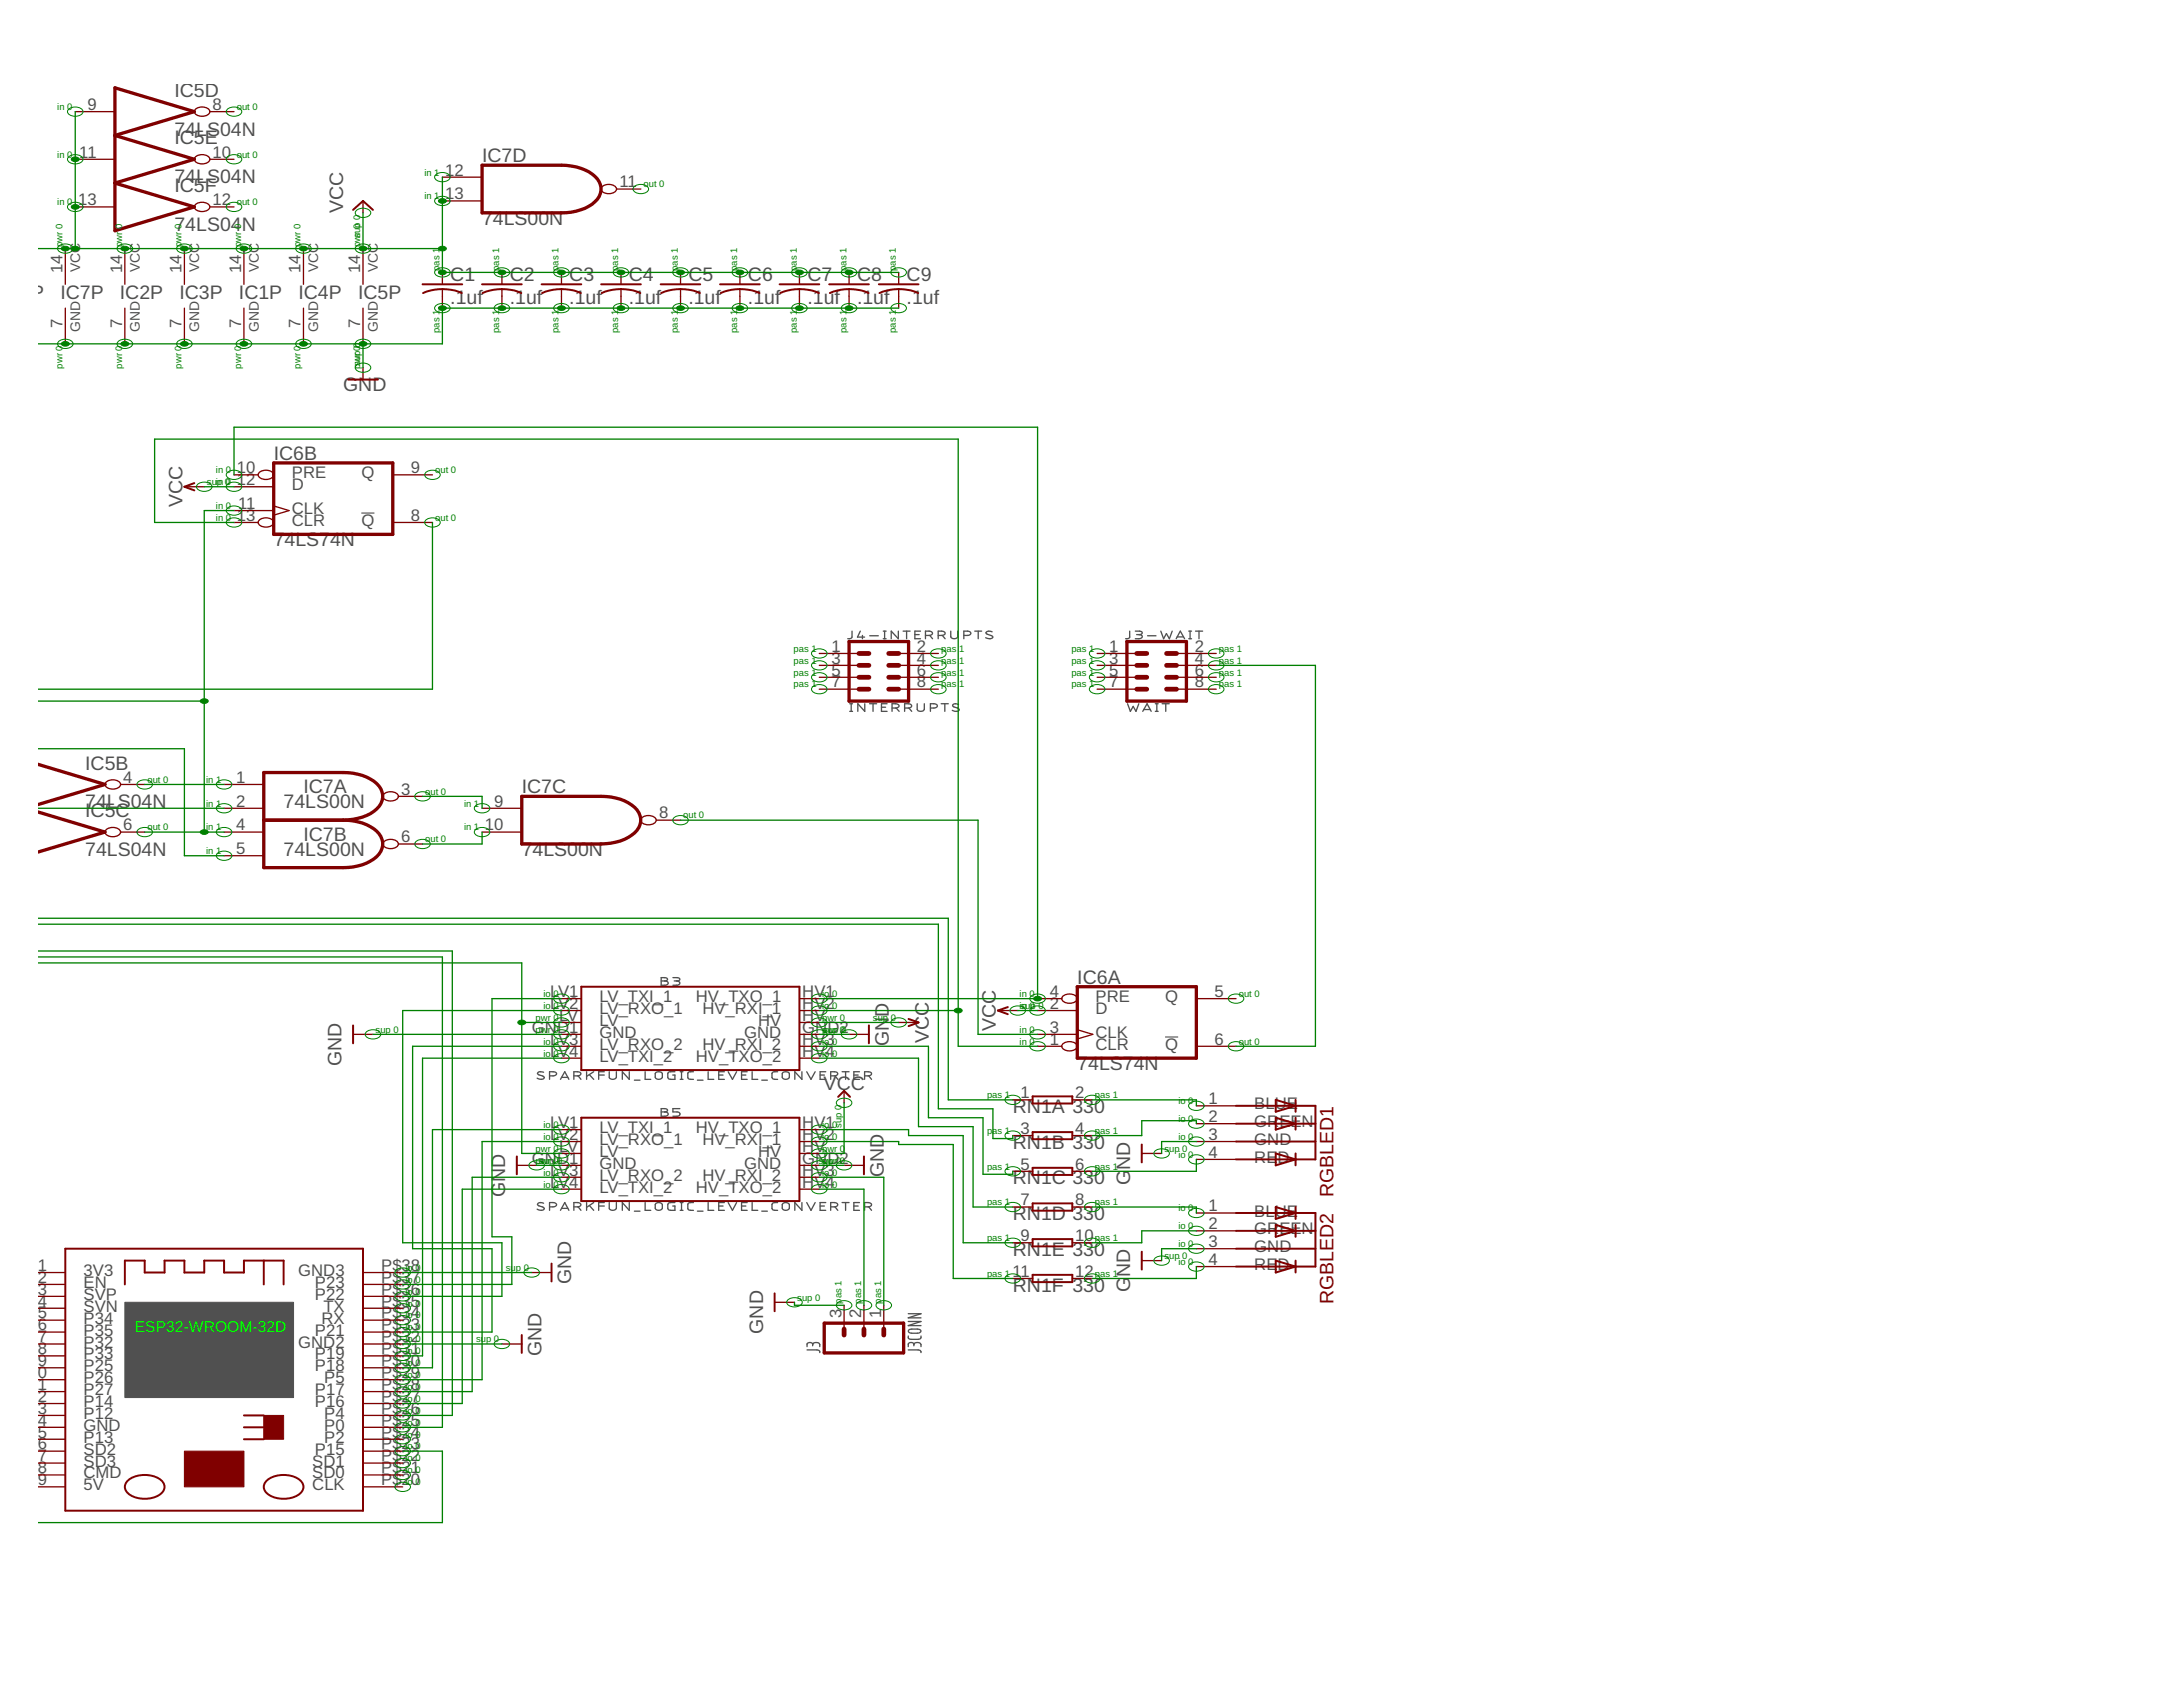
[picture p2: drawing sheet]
<svg xmlns="http://www.w3.org/2000/svg" width="279mm" height="216mm" viewBox="0 0 279 216" stroke-linecap="round" stroke-linejoin="round" font-family="sans-serif">
<defs><g id="words">
<g font-size="2.5" fill="#505050">
<text x="22.3" y="17.3">74LS04N</text>
<text x="22.3" y="12.4">IC5D</text>
<text x="22.3" y="23.4">74LS04N</text>
<text x="22.3" y="18.5">IC5E</text>
<text x="61.7" y="20.8">IC7D</text>
<text x="22.3" y="29.5">74LS04N</text>
<text x="22.3" y="24.6">IC5F</text>
<text x="43.9" y="27.2" transform="rotate(-90 43.9 27.2)">VCC</text>
<text x="61.7" y="28.8">74LS00N</text>
<text x=".1" y="38.3">IC6P</text>
<text x="7.7" y="38.3">IC7P</text>
<text x="15.3" y="38.3">IC2P</text>
<text x="23" y="38.3">IC3P</text>
<text x="30.6" y="38.3">IC1P</text>
<text x="38.2" y="38.3">IC4P</text>
<text x="45.8" y="38.3">IC5P</text>
<text x="57.6" y="38.9">.1uf</text>
<text x="57.6" y="36">C1</text>
<text x="65.2" y="38.9">.1uf</text>
<text x="65.2" y="36">C2</text>
<text x="72.9" y="38.9">.1uf</text>
<text x="72.9" y="36">C3</text>
<text x="80.5" y="38.9">.1uf</text>
<text x="80.5" y="36">C4</text>
<text x="88.1" y="38.9">.1uf</text>
<text x="88.1" y="36">C5</text>
<text x="95.7" y="38.9">.1uf</text>
<text x="95.7" y="36">C6</text>
<text x="103.3" y="38.9">.1uf</text>
<text x="103.3" y="36">C7</text>
<text x="109.7" y="38.9">.1uf</text>
<text x="109.7" y="36">C8</text>
<text x="116" y="38.9">.1uf</text>
<text x="116" y="36">C9</text>
<text x="43.9" y="50.1">GND</text>
<text x="35" y="58.9">IC6B</text>
<text x="23.3" y="64.9" transform="rotate(-90 23.3 64.9)">VCC</text>
<text x="35" y="69.9">74LS74N</text>
<text x="10.9" y="98.5">IC5B</text>
<text x="38.8" y="101.5">IC7A</text>
<text x="66.8" y="101.5">IC7C</text>
<text x="10.9" y="103.4">74LS04N</text>
<text x="10.9" y="104.6">IC5C</text>
<text x="36.3" y="103.4">74LS00N</text>
<text x="38.8" y="107.6">IC7B</text>
<text x="10.9" y="109.5">74LS04N</text>
<text x="36.3" y="109.5">74LS00N</text>
<text x="66.8" y="109.5">74LS00N</text>
<text x="137.9" y="125.9">IC6A</text>
<text x="113.8" y="130.2" transform="rotate(-90 113.8 130.2)">D</text>
<text x="127.5" y="132" transform="rotate(-90 127.5 132)">VCC</text>
<text x="43.7" y="136.4" transform="rotate(-90 43.7 136.4)">GND</text>
<text x="113.8" y="133.9" transform="rotate(-90 113.8 133.9)">GN</text>
<text x="118.9" y="133.5" transform="rotate(-90 118.9 133.5)">VCC</text>
<text x="137.9" y="137">74LS74N</text>
<text x="105.4" y="139.5">VCC</text>
<text x="129.6" y="142.4">RN1A 330</text>
<text x="129.6" y="147">RN1B 330</text>
<text x="144.7" y="149.7" transform="rotate(-90 144.7 149.7)">ND</text>
<text x="64.7" y="153.2" transform="rotate(-90 64.7 153.2)">GND</text>
<text x="113.1" y="150.7" transform="rotate(-90 113.1 150.7)">GND</text>
<text x="129.6" y="151.6">RN1C 330</text>
<text x="144.7" y="151.6" transform="rotate(-90 144.7 151.6)">G</text>
<text x="129.6" y="156.2">RN1D 330</text>
<text x="129.6" y="160.7">RN1E 330</text>
<text x="73.1" y="164.4" transform="rotate(-90 73.1 164.4)">GND</text>
<text x="129.6" y="165.3">RN1F 330</text>
<text x="144.7" y="165.4" transform="rotate(-90 144.7 165.4)">G</text>
<text x="144.7" y="163.4" transform="rotate(-90 144.7 163.4)">ND</text>
<text x="69.3" y="173.5" transform="rotate(-90 69.3 173.5)">GND</text>
<text x="97.7" y="170.7" transform="rotate(-90 97.7 170.7)">GND</text>
</g>
<g font-size="2.5" fill="#800000">
<text x="170.7" y="153.2" transform="rotate(-90 170.7 153.2)">RGBLED1</text>
<text x="170.7" y="166.9" transform="rotate(-90 170.7 166.9)">RGBLED2</text>
</g>
<g font-size="2.1" fill="#505050">
<text x="11.2" y="14.1">9</text>
<text x="27.2" y="14.1">8</text>
<text x="10.2" y="20.2">11</text>
<text x="27.2" y="20.2">10</text>
<text x="57" y="22.5">12</text>
<text x="79.3" y="24">11</text>
<text x="10" y="26.3">13</text>
<text x="27.2" y="26.3">12</text>
<text x="57" y="25.5">13</text>
<text x="8" y="35" transform="rotate(-90 8 35)">14</text>
<text x="15.6" y="35" transform="rotate(-90 15.6 35)">14</text>
<text x="23.2" y="35" transform="rotate(-90 23.2 35)">14</text>
<text x="30.9" y="35" transform="rotate(-90 30.9 35)">14</text>
<text x="38.5" y="35" transform="rotate(-90 38.5 35)">14</text>
<text x="46.1" y="35" transform="rotate(-90 46.1 35)">14</text>
<text x="8" y="42" transform="rotate(-90 8 42)">7</text>
<text x="15.6" y="42" transform="rotate(-90 15.6 42)">7</text>
<text x="23.2" y="42" transform="rotate(-90 23.2 42)">7</text>
<text x="30.9" y="42" transform="rotate(-90 30.9 42)">7</text>
<text x="38.5" y="42" transform="rotate(-90 38.5 42)">7</text>
<text x="46.1" y="42" transform="rotate(-90 46.1 42)">7</text>
<text x="30.3" y="62.1">12</text>
<text x="30.3" y="60.6">10</text>
<text x="30.5" y="65.1">11</text>
<text x="37.4" y="62.7">D</text>
<text x="37.4" y="65.8">CLK</text>
<text x="37.4" y="61.2">PRE</text>
<text x="46.3" y="61.2">Q</text>
<text x="52.6" y="60.6">9</text>
<text x="30.3" y="66.6">13</text>
<text x="37.4" y="67.3">CLR</text>
<text x="46.3" y="67.3">Q</text>
<text x="52.6" y="66.6">8</text>
<text x="106.4" y="83.4">1</text>
<text x="117.4" y="83.4">2</text>
<text x="142" y="83.4">1</text>
<text x="152.9" y="83.4">2</text>
<text x="106.4" y="84.9">3</text>
<text x="106.4" y="86.5">5</text>
<text x="106.4" y="88">7</text>
<text x="117.4" y="84.9">4</text>
<text x="117.4" y="86.5">6</text>
<text x="117.4" y="88">8</text>
<text x="142" y="84.9">3</text>
<text x="142" y="86.5">5</text>
<text x="142" y="88">7</text>
<text x="152.9" y="84.9">4</text>
<text x="152.9" y="86.5">6</text>
<text x="152.9" y="88">8</text>
<text x="15.8" y="100.2">4</text>
<text x="30.2" y="100.2">1</text>
<text x="51.3" y="101.7">3</text>
<text x="15.8" y="106.3">6</text>
<text x="30.2" y="103.2">2</text>
<text x="30.2" y="106.3">4</text>
<text x="51.3" y="107.8">6</text>
<text x="62.1" y="106.3">10</text>
<text x="63.3" y="103.2">9</text>
<text x="84.3" y="104.7">8</text>
<text x="30.2" y="109.3">5</text>
<text x="70.4" y="127.6">LV1</text>
<text x="70.4" y="129.1">LV2</text>
<text x="71.6" y="130.6">LV</text>
<text x="76.7" y="128.3">LV_TXI_1</text>
<text x="76.7" y="131.3">LV</text>
<text x="76.7" y="129.8">LV_RXO_1</text>
<text x="89.1" y="128.3">HV_TXO_1</text>
<text x="89.9" y="129.8">HV_RXI_1</text>
<text x="97" y="131.3">HV</text>
<text x="102.7" y="127.6">HV1</text>
<text x="102.7" y="129.1">HV2</text>
<text x="102.7" y="130.6">HV</text>
<text x="134.4" y="129.1">2</text>
<text x="134.4" y="127.6">4</text>
<text x="140.2" y="129.8">D</text>
<text x="140.2" y="128.3">PRE</text>
<text x="149.1" y="128.3">Q</text>
<text x="155.5" y="127.6">5</text>
<text x="68.1" y="132.2">GND1</text>
<text x="70.4" y="133.7">LV3</text>
<text x="70.4" y="135.2">LV4</text>
<text x="76.7" y="132.8">GND</text>
<text x="76.7" y="134.4">LV_RXO_2</text>
<text x="76.7" y="135.9">LV_TXI_2</text>
<text x="89.1" y="135.9">HV_TXO_2</text>
<text x="89.9" y="134.4">HV_RXI_2</text>
<text x="95.3" y="132.8">GND</text>
<text x="102.7" y="132.2">GND2</text>
<text x="102.7" y="133.7">HV3</text>
<text x="102.7" y="135.2">HV4</text>
<text x="134.4" y="133.7">1</text>
<text x="134.4" y="132.2">3</text>
<text x="140.2" y="134.4">CLR</text>
<text x="140.2" y="132.8">CLK</text>
<text x="149.1" y="134.4">Q</text>
<text x="155.5" y="133.7">6</text>
<text x="130.6" y="140.5">1</text>
<text x="137.6" y="140.5">2</text>
<text x="154.7" y="141.3">1</text>
<text x="154.7" y="143.6">2</text>
<text x="160.5" y="142">BLUE</text>
<text x="68.1" y="148.9">GND1</text>
<text x="70.4" y="144.4">LV1</text>
<text x="70.4" y="145.9">LV2</text>
<text x="71.6" y="147.4">LV</text>
<text x="76.7" y="145">LV_TXI_1</text>
<text x="76.7" y="148.1">LV</text>
<text x="76.7" y="146.6">LV_RXO_1</text>
<text x="76.7" y="149.6">GND</text>
<text x="89.1" y="145">HV_TXO_1</text>
<text x="89.9" y="146.5">HV_RXI_1</text>
<text x="95.3" y="149.6">GND</text>
<text x="97" y="148.1">HV</text>
<text x="102.7" y="144.4">HV1</text>
<text x="102.7" y="145.9">HV2</text>
<text x="102.7" y="147.4">HV</text>
<text x="102.7" y="148.9">GND2</text>
<text x="130.6" y="145.1">3</text>
<text x="130.6" y="149.7">5</text>
<text x="137.6" y="145.1">4</text>
<text x="137.6" y="149.7">6</text>
<text x="154.7" y="145.9">3</text>
<text x="154.7" y="148.2">4</text>
<text x="160.5" y="144.3">GREEN</text>
<text x="160.5" y="146.6">GND</text>
<text x="160.5" y="148.8">RED</text>
<text x="70.4" y="150.5">LV3</text>
<text x="70.4" y="152">LV4</text>
<text x="76.7" y="151.1">LV_RXO_2</text>
<text x="76.7" y="152.6">LV_TXI_2</text>
<text x="89.1" y="152.6">HV_TXO_2</text>
<text x="89.9" y="151.1">HV_RXI_2</text>
<text x="102.7" y="150.5">HV3</text>
<text x="102.7" y="152">HV4</text>
<text x="130.6" y="154.3">7</text>
<text x="137.6" y="154.3">8</text>
<text x="154.7" y="155">1</text>
<text x="160.5" y="155.7">BLUE</text>
<text x="130.6" y="158.8">9</text>
<text x="137.6" y="158.8">10</text>
<text x="154.7" y="157.3">2</text>
<text x="154.7" y="159.6">3</text>
<text x="154.7" y="161.9">4</text>
<text x="160.5" y="158">GREEN</text>
<text x="160.5" y="160.3">GND</text>
<text x="2.2" y="162.6">P$1</text>
<text x="2.2" y="164.2">P 2</text>
<text x="2.2" y="165.7">P$3</text>
<text x="2.2" y="167.2">P$4</text>
<text x="10.7" y="163.3">3V3</text>
<text x="10.7" y="164.8">EN</text>
<text x="10.7" y="166.4">SVP</text>
<text x="10.7" y="167.9">SVN</text>
<text x="38.2" y="163.3">GND3</text>
<text x="40.3" y="166.4">P22</text>
<text x="40.3" y="164.8">P23</text>
<text x="41.4" y="167.9">TX</text>
<text x="48.8" y="167.2">P$35</text>
<text x="48.8" y="165.7">P$36</text>
<text x="48.8" y="164.2">P$37</text>
<text x="48.8" y="162.6">P$38</text>
<text x="129.6" y="163.4">11</text>
<text x="137.6" y="163.4">12</text>
<text x="160.5" y="162.6">RED</text>
<text x="2.2" y="168.7">P$5</text>
<text x="2.2" y="170.3">P$6</text>
<text x="2.2" y="171.8">P$7</text>
<text x="2.2" y="173.3">P$8</text>
<text x="10.7" y="169.4">P34</text>
<text x="10.7" y="170.9">P35</text>
<text x="10.7" y="172.5">P32</text>
<text x="10.7" y="174">P33</text>
<text x="38.2" y="172.5">GND2</text>
<text x="40.3" y="174">P19</text>
<text x="40.3" y="170.9">P21</text>
<text x="41.2" y="169.4">RX</text>
<text x="48.8" y="173.3">P$31</text>
<text x="48.8" y="171.8">P$32</text>
<text x="48.8" y="170.3">P$33</text>
<text x="48.8" y="168.7">P$34</text>
<text x="107.7" y="168.7" transform="rotate(-90 107.7 168.7)">3</text>
<text x="110.2" y="168.7" transform="rotate(-90 110.2 168.7)">2</text>
<text x="112.8" y="168.7" transform="rotate(-90 112.8 168.7)">1</text>
<text x="1" y="176.4">P$10</text>
<text x="1" y="179.4">P$12</text>
<text x="1.2" y="177.9">P$11</text>
<text x="2.2" y="174.8">P$9</text>
<text x="10.7" y="175.5">P25</text>
<text x="10.7" y="177">P26</text>
<text x="10.7" y="178.6">P27</text>
<text x="40.3" y="178.5">P17</text>
<text x="40.3" y="175.5">P18</text>
<text x="41.5" y="177">P5</text>
<text x="48.8" y="179.4">P$27</text>
<text x="48.8" y="177.9">P$28</text>
<text x="48.8" y="176.4">P$29</text>
<text x="48.8" y="174.8">P$30</text>
<text x="1" y="180.9">P$13</text>
<text x="1" y="182.5">P$14</text>
<text x="1" y="184">P$15</text>
<text x="1" y="185.5">P$16</text>
<text x="10.7" y="180.1">P14</text>
<text x="10.7" y="181.6">P12</text>
<text x="10.7" y="183.1">GND</text>
<text x="10.7" y="184.6">P13</text>
<text x="40.3" y="180.1">P16</text>
<text x="41.5" y="184.6">P2</text>
<text x="41.5" y="183.1">P0</text>
<text x="41.5" y="181.6">P4</text>
<text x="48.8" y="185.5">P$23</text>
<text x="48.8" y="184">P$24</text>
<text x="48.8" y="182.5">P$25</text>
<text x="48.8" y="180.9">P$26</text>
<text x="1" y="187">P$17</text>
<text x="1" y="188.5">P$18</text>
<text x="1" y="190.1">P$19</text>
<text x="10.7" y="186.2">SD2</text>
<text x="10.7" y="187.7">SD3</text>
<text x="10.7" y="189.2">CMD</text>
<text x="10.7" y="190.7">5V</text>
<text x="40" y="190.7">CLK</text>
<text x="40" y="189.2">SD0</text>
<text x="40" y="187.7">SD1</text>
<text x="40.3" y="186.2">P15</text>
<text x="48.8" y="190.1">P$20</text>
<text x="48.8" y="188.5">P$21</text>
<text x="48.8" y="187">P$22</text>
</g>
<text font-size="2" fill="#0f0" x="17.2" y="170.5">ESP32-WROOM-32D</text>
<g font-size="1.8" fill="#505050">
<text x="10.3" y="34.9" transform="rotate(-90 10.3 34.9)">VCC</text>
<text x="17.9" y="34.9" transform="rotate(-90 17.9 34.9)">VCC</text>
<text x="25.5" y="34.9" transform="rotate(-90 25.5 34.9)">VCC</text>
<text x="33.1" y="34.9" transform="rotate(-90 33.1 34.9)">VCC</text>
<text x="40.7" y="34.9" transform="rotate(-90 40.7 34.9)">VCC</text>
<text x="48.4" y="34.9" transform="rotate(-90 48.4 34.9)">VCC</text>
<text x="10.3" y="42.5" transform="rotate(-90 10.3 42.5)">GND</text>
<text x="17.9" y="42.5" transform="rotate(-90 17.9 42.5)">GND</text>
<text x="25.5" y="42.5" transform="rotate(-90 25.5 42.5)">GND</text>
<text x="33.1" y="42.5" transform="rotate(-90 33.1 42.5)">GND</text>
<text x="40.7" y="42.5" transform="rotate(-90 40.7 42.5)">GND</text>
<text x="48.4" y="42.5" transform="rotate(-90 48.4 42.5)">GND</text>
</g>
<g font-size="1.2" fill="#008000">
<text x="7.3" y="14.1">in 0</text>
<text x="30.3" y="14.1">out 0</text>
<text x="7.3" y="20.2">in 0</text>
<text x="30.3" y="20.2">out 0</text>
<text x="54.3" y="22.5">in 1</text>
<text x="82.4" y="24">out 0</text>
<text x="7.3" y="26.3">in 0</text>
<text x="30.3" y="26.3">out 0</text>
<text x="54.3" y="25.5">in 1</text>
<text x="8" y="31.6" transform="rotate(-90 8 31.6)">pwr 0</text>
<text x="15.6" y="31.6" transform="rotate(-90 15.6 31.6)">pwr 0</text>
<text x="23.2" y="31.6" transform="rotate(-90 23.2 31.6)">pwr 0</text>
<text x="30.9" y="31.6" transform="rotate(-90 30.9 31.6)">pwr 0</text>
<text x="38.5" y="31.6" transform="rotate(-90 38.5 31.6)">pwr 0</text>
<text x="46.1" y="31.6" transform="rotate(-90 46.1 31.6)">pwsru0p 0</text>
<text x="56.3" y="34.7" transform="rotate(-90 56.3 34.7)">pas 1</text>
<text x="63.9" y="34.7" transform="rotate(-90 63.9 34.7)">pas 1</text>
<text x="71.5" y="34.7" transform="rotate(-90 71.5 34.7)">pas 1</text>
<text x="79.1" y="34.7" transform="rotate(-90 79.1 34.7)">pas 1</text>
<text x="86.7" y="34.7" transform="rotate(-90 86.7 34.7)">pas 1</text>
<text x="94.4" y="34.7" transform="rotate(-90 94.4 34.7)">pas 1</text>
<text x="102" y="34.7" transform="rotate(-90 102 34.7)">pas 1</text>
<text x="108.3" y="34.7" transform="rotate(-90 108.3 34.7)">pas 1</text>
<text x="114.7" y="34.7" transform="rotate(-90 114.7 34.7)">pas 1</text>
<text x="8" y="47.2" transform="rotate(-90 8 47.2)">pwr 0</text>
<text x="15.6" y="47.2" transform="rotate(-90 15.6 47.2)">pwr 0</text>
<text x="23.2" y="47.2" transform="rotate(-90 23.2 47.2)">pwr 0</text>
<text x="30.9" y="47.2" transform="rotate(-90 30.9 47.2)">pwr 0</text>
<text x="38.5" y="47.2" transform="rotate(-90 38.5 47.2)">pwr 0</text>
<text x="46.1" y="47.2" transform="rotate(-90 46.1 47.2)">pswr</text>
<text x="46.1" y="46.2" transform="rotate(-90 46.1 46.2)">up00</text>
<text x="56.3" y="42.6" transform="rotate(-90 56.3 42.6)">pas 1</text>
<text x="63.9" y="42.6" transform="rotate(-90 63.9 42.6)">pas 1</text>
<text x="71.5" y="42.6" transform="rotate(-90 71.5 42.6)">pas 1</text>
<text x="79.1" y="42.6" transform="rotate(-90 79.1 42.6)">pas 1</text>
<text x="86.7" y="42.6" transform="rotate(-90 86.7 42.6)">pas 1</text>
<text x="94.4" y="42.6" transform="rotate(-90 94.4 42.6)">pas 1</text>
<text x="102" y="42.6" transform="rotate(-90 102 42.6)">pas 1</text>
<text x="108.3" y="42.6" transform="rotate(-90 108.3 42.6)">pas 1</text>
<text x="114.7" y="42.6" transform="rotate(-90 114.7 42.6)">pas 1</text>
<text x="26.5" y="62.1">suipn00</text>
<text x="27.6" y="65.1">in 0</text>
<text x="27.6" y="60.6">in 0</text>
<text x="55.7" y="60.6">out 0</text>
<text x="27.6" y="66.6">in 0</text>
<text x="55.7" y="66.6">out 0</text>
<text x="101.6" y="83.4">pas 1</text>
<text x="120.5" y="83.4">pas</text>
<text x="122.7" y="83.4">1</text>
<text x="137.1" y="83.4">pas 1</text>
<text x="156" y="83.4">pas 1</text>
<text x="101.6" y="84.9">pas 1</text>
<text x="101.6" y="86.5">pas 1</text>
<text x="101.6" y="88">pas 1</text>
<text x="120.5" y="84.9">pas</text>
<text x="120.5" y="86.5">pas</text>
<text x="120.5" y="88">pas</text>
<text x="122.7" y="84.9">1</text>
<text x="122.7" y="86.5">1</text>
<text x="122.7" y="88">1</text>
<text x="137.1" y="84.9">pas 1</text>
<text x="137.1" y="86.5">pas 1</text>
<text x="137.1" y="88">pas 1</text>
<text x="156" y="84.9">pas 1</text>
<text x="156" y="86.5">pas 1</text>
<text x="156" y="88">pas 1</text>
<text x="18.9" y="100.2">out 0</text>
<text x="26.4" y="100.2">in 1</text>
<text x="54.4" y="101.7">out 0</text>
<text x="18.9" y="106.3">out 0</text>
<text x="26.4" y="103.2">in 1</text>
<text x="26.4" y="106.3">in 1</text>
<text x="54.4" y="107.8">out 0</text>
<text x="59.4" y="103.2">in 1</text>
<text x="59.4" y="106.3">in 1</text>
<text x="87.4" y="104.7">out 0</text>
<text x="26.4" y="109.3">in 1</text>
<text x="68.6" y="130.6">pwr 0</text>
<text x="69.5" y="127.6">io 0</text>
<text x="69.5" y="129.1">io 0</text>
<text x="105.2" y="127.6">io 0</text>
<text x="105.2" y="129.1">io 0</text>
<text x="105.2" y="130.6">pwr 0</text>
<text x="111.7" y="130.6">sup 0</text>
<text x="130.5" y="129.1">in p 0</text>
<text x="130.5" y="127.6">in 0</text>
<text x="130.6" y="129.1">su0</text>
<text x="158.6" y="127.6">out 0</text>
<text x="48.1" y="132.2">sup 0</text>
<text x="68.6" y="132.2">pwr 0</text>
<text x="69.5" y="133.7">io 0</text>
<text x="69.5" y="135.2">io 0</text>
<text x="105.2" y="132.2">pswr 0</text>
<text x="105.2" y="133.7">io 0</text>
<text x="105.2" y="135.2">io 0</text>
<text x="106" y="132.2">up0</text>
<text x="130.5" y="133.7">in 0</text>
<text x="130.5" y="132.2">in 0</text>
<text x="158.6" y="133.7">out 0</text>
<text x="126.3" y="140.5">pas 1</text>
<text x="140.1" y="140.5">pas 1</text>
<text x="150.8" y="141.3">io 0</text>
<text x="150.8" y="143.6">io 0</text>
<text x="68.6" y="147.4">pwr 0</text>
<text x="68.6" y="148.9">pswurp00</text>
<text x="69.5" y="144.4">io 0</text>
<text x="69.5" y="145.9">io 0</text>
<text x="104.7" y="148.9">spuwr00</text>
<text x="105.2" y="144.4">io 0</text>
<text x="105.2" y="145.9">io 0</text>
<text x="105.2" y="147.4">pwr 0</text>
<text x="106" y="148.9">p</text>
<text x="107.7" y="144.3" transform="rotate(-90 107.7 144.3)">sup 0</text>
<text x="126.3" y="145.1">pas 1</text>
<text x="126.3" y="149.7">pas 1</text>
<text x="140.1" y="145.1">pas 1</text>
<text x="140.1" y="149.7">pas 1</text>
<text x="149" y="147.4">sup 0</text>
<text x="150.8" y="145.9">io 0</text>
<text x="150.8" y="148.2">io 0</text>
<text x="69.5" y="150.5">io 0</text>
<text x="69.5" y="152">io 0</text>
<text x="105.2" y="150.5">io 0</text>
<text x="105.2" y="152">io 0</text>
<text x="126.3" y="154.3">pas 1</text>
<text x="140.1" y="154.3">pas 1</text>
<text x="150.8" y="155">io 0</text>
<text x="126.3" y="158.8">pas 1</text>
<text x="140.1" y="158.8">pas 1</text>
<text x="149" y="161.1">sup 0</text>
<text x="150.8" y="157.3">io 0</text>
<text x="150.8" y="159.6">io 0</text>
<text x="150.8" y="161.9">io 0</text>
<text x="51.9" y="167.2">io 0</text>
<text x="51.9" y="165.7">io 0</text>
<text x="51.9" y="164.2">io 0</text>
<text x="51.9" y="162.6">io 0</text>
<text x="64.7" y="162.6">sup 0</text>
<text x="102" y="166.5">sup 0</text>
<text x="107.7" y="166.8" transform="rotate(-90 107.7 166.8)">pas 1</text>
<text x="110.2" y="166.8" transform="rotate(-90 110.2 166.8)">pas 1</text>
<text x="112.8" y="166.8" transform="rotate(-90 112.8 166.8)">pas 1</text>
<text x="126.3" y="163.4">pas 1</text>
<text x="140.1" y="163.4">pas 1</text>
<text x="51.9" y="173.3">io 0</text>
<text x="51.9" y="171.8">io 0</text>
<text x="51.9" y="170.3">io 0</text>
<text x="51.9" y="168.7">io 0</text>
<text x="60.9" y="171.8">sup 0</text>
<text x="51.9" y="179.4">io 0</text>
<text x="51.9" y="177.9">io 0</text>
<text x="51.9" y="176.4">io 0</text>
<text x="51.9" y="174.8">io 0</text>
<text x="51.9" y="185.5">io 0</text>
<text x="51.9" y="184">io 0</text>
<text x="51.9" y="182.5">io 0</text>
<text x="51.9" y="180.9">io 0</text>
<text x="51.9" y="190.1">io 0</text>
<text x="51.9" y="188.5">io 0</text>
<text x="51.9" y="187">io 0</text>
</g>
</g></defs>
<g fill="none" stroke="#505050" stroke-width=".17">
<path d="M108.8 91h.3M108.8 90.1h.3M108.9 90.1v.9M109.1 80.8l-.1 .8-.5 .1M110.1 80.8l-.4 .7h1M110.4 81.3v.4M110.7 90.1v.9l-.9-.9v.9M111.3 90.1h.9M111.3 81.4h1.1M111.7 90.1v.9M112.8 90.5h.5M113.1 81.7h.3"/>
<path d="M113.1 80.8h.3M113.2 80.8v.9M113.5 90.1h-.7v.9h.7M114.2 90.6a.93 .93 0 0 0 .8-.2v-.2a.93 .93 0 0 0-.8-.1v.9M114.7 90.6l.4 .4M115 80.8v.9l-.9-.9v.9M115.6 80.8h.9M115.8 90.6a.87 .87 0 0 0 .8-.2l.1-.1a.4 .4 0 0 0-.5-.2h-.4v.9M116 80.8v.9M116.3 90.6l.4 .4M117.1 81.2h.5M117.4 90.1v.7a.53 .53 0 0 0 .9 0v-.7"/>
<path d="M117.8 80.8h-.7v.9h.7M118.4 81.3a.87 .87 0 0 0 .9-.1l.1-.2a.4 .4 0 0 0-.5-.2h-.5v.9M119 81.3l.4 .4M119.1 90.6a.93 .93 0 0 0 .9-.2v-.1a.4 .4 0 0 0-.5-.2h-.4v.9M120.1 81.3a.93 .93 0 0 0 .8-.1l.1-.2a.4 .4 0 0 0-.5-.2h-.4v.9M120.5 90.1h.9M120.6 81.3l.4 .4M120.9 90.1v.9M121.7 80.8v.7a.5 .5 0 0 0 .4 .2 .5 .5 0 0 0 .5-.2v-.7M122.7 90.1h-.6l-.2 .2 .1 .1 .7 .3v.2l-.1 .1-.7-.1M123.4 81.3a.87 .87 0 0 0 .8-.1l.1-.2a.4 .4 0 0 0-.5-.2h-.4v.9M124.8 80.8h.8"/>
<path d="M125.2 80.8v.9M127 80.9l-.4-.1h-.3l-.1 .2 .1 .1 .7 .3v.2l-.3 .1-.5-.1M144.3 90.1l.4 .9 .3-.6 .4 .6 .4-.9M144.6 80.8v.8l-.5 .1M145.3 80.8a.96 .96 0 0 1 .9 .1v.2a.69 .69 0 0 1-.7 .1M145.8 81.2a.32 .32 0 0 1 .4 .4 .93 .93 0 0 1-.9 .1M146.3 91l.5-.9 .5 .9M146.4 90.8h.8M146.9 81.4h1.1M147.9 91h.3M147.9 90.1h.3M148.1 90.1v.9"/>
<path d="M148.6 80.8l.3 .9 .4-.6 .4 .6 .3-.9M148.7 90.1h.9M149.2 90.1v.9M150.5 81.7l.6-.9 .5 .9M150.7 81.5h.8M152.1 81.7h.4M152.1 80.8h.4M152.3 80.8v.9M153 80.8h.9M153.5 80.8v.9M69.6 137.2h-.6l-.2 .2 .2 .2 .6 .2 .1 .1-.1 .2h-.5l-.4-.1M70.3 137.7a.87 .87 0 0 0 .9-.2v-.1a.41 .41 0 0 0-.4-.2h-.5v.9"/>
<path d="M71.7 138.1l.6-.9 .5 .9M71.9 137.9h.8M73.4 137.7a.87 .87 0 0 0 .9-.2l.1-.1a.36 .36 0 0 0-.5-.2h-.5v.9M74 137.7l.4 .4M75.1 137.2v.9M75.4 137.5l.6 .6M76 137.2l-.9 .6M76.6 137.6h.7M77.3 137.2h-.7v.9M78 137.2v.7a.51 .51 0 0 0 .9 0v-.7M80.5 137.2v.9l-.8-.9v.9M81.2 138.2h.7"/>
<path d="M82.6 137.2v.9h.7M84 137.2h.3a.41 .41 0 0 1 .5 .2v.5a.51 .51 0 0 1-.9 0v-.5zM84.6 125.1l.7 .1 .1 .2-.3 .1a.4 .4 0 0 1 .4 .3 .4 .4 0 0 1-.4 .3h-.5zM84.6 125.5h.5M86.1 125.1a.96 .96 0 0 1 .9 .1v.2a.64 .64 0 0 1-.7 .1M86.4 137.2h-.7l-.2 .1v.6l.1 .2h.8v-.5h-.3M86.6 125.5a.35 .35 0 0 1 .4 .4 .93 .93 0 0 1-.9 .2M87.1 137.2h.3M87.1 138.1h.3M87.2 137.2v.9M88.8 137.2a.64 .64 0 0 0-.7 .1v.7a.69 .69 0 0 0 .7 .1M89.3 138.2h.7"/>
<path d="M90.6 137.2v.9h.8M92 137.6h.5M92.7 137.2h-.7v.9h.7M93.2 137.2l.5 .9 .6-.9M94.9 137.6h.6M95.6 137.2h-.7v.9h.7M96.3 137.2v.9h.7M97.5 138.2h.7M99.5 137.2h-.5l-.2 .1v.7a.67 .67 0 0 0 .7 .1M100.2 137.3l.4-.1a.41 .41 0 0 1 .4 .2v.5a.51 .51 0 0 1-.9 0zM102.6 137.2v.9l-.9-.9v.9M103.3 137.2l.5 .9 .5-.9"/>
<path d="M105 137.6h.5M105.7 137.2h-.7v.9h.7M106.3 137.7a.87 .87 0 0 0 .9-.2v-.1a.36 .36 0 0 0-.4-.2h-.5v.9M106.9 137.7l.3 .4M107.8 137.2h.9M108.2 137.2v.9M109.3 137.6h.5M110 137.2h-.7v.9h.7M110.7 137.7a.93 .93 0 0 0 .8-.2v-.1a.36 .36 0 0 0-.4-.2h-.4v.9M111.2 137.7l.3 .4M69.6 154l-.6-.1-.2 .2 .2 .2 .6 .2 .1 .2-.1 .1-.5 .1-.4-.2M70.3 154.5a.87 .87 0 0 0 .9-.2 .25 .25 0 0 0-.2-.4h-.7v1"/>
<path d="M71.7 154.9l.6-1 .5 1M71.9 154.6h.8M73.4 154.5a.87 .87 0 0 0 .9-.2l.1-.1a.4 .4 0 0 0-.5-.3h-.5v1M74 154.5l.4 .4M75.1 153.9v1M75.4 154.3l.6 .6M76 153.9l-.9 .6M76.6 154.3h.7M77.3 153.9h-.7v1M78 153.9v.7a.51 .51 0 0 0 .9 0v-.7M80.5 153.9v1l-.8-1v1M81.2 155h.7"/>
<path d="M82.6 153.9v1h.7M83.9 154.1l.4-.2 .3 .1 .2 .2v.4a.51 .51 0 0 1-.9 0zM84.6 141.9h.7l.1 .3-.3 .1a.4 .4 0 0 1 .4 .3 .4 .4 0 0 1-.4 .3h-.5zM84.6 142.3h.5M86.4 153.9l-.8 .1-.1 .1v.6l.1 .1 .8 .1v-.6h-.3M87 141.9h-.9v.4h.6a.29 .29 0 0 1 .3 .3 .29 .29 0 0 1-.3 .3h-.6M87.1 153.9h.3M87.1 154.9h.3M87.2 153.9v1M88.8 153.9a.69 .69 0 0 0-.7 .2v.6a.69 .69 0 0 0 .7 .2M89.3 155h.7M90.6 153.9v1h.8"/>
<path d="M92 154.3h.5M92.7 153.9h-.7v1h.7M93.2 153.9l.5 1 .6-1M94.9 154.3h.6M95.6 153.9h-.7v1h.7M96.3 153.9v1h.7M97.5 155h.7M99.5 153.9a.67 .67 0 0 0-.7 .2v.6a.67 .67 0 0 0 .7 .2M100.2 154.1l.4-.2 .3 .1 .1 .2v.4a.51 .51 0 0 1-.9 0zM102.6 153.9v1l-.9-1v1M103.3 153.9l.5 1 .5-1M105 154.3h.5"/>
<path d="M105.7 153.9h-.7v1h.7M106.3 154.5a.87 .87 0 0 0 .9-.2v-.1a.4 .4 0 0 0-.4-.3h-.5v1M106.9 154.5l.3 .4M107.8 153.9h.9M108.2 153.9v1M109.3 154.3h.5M110 153.9h-.7v1h.7M110.7 154.5a.93 .93 0 0 0 .8-.2v-.1a.4 .4 0 0 0-.4-.3h-.4v1M111.2 154.5l.3 .4M103.3 172.8h1.4a.25 .25 0 0 1 .2 .3M104 172.1a.48 .48 0 0 1 .6-.3 .48 .48 0 0 1 .3 .5M104 172.2a.38 .38 0 0 0-.3-.4 .38 .38 0 0 0-.4 .2v.3"/>
<path d="M116.2 172.8h1.4l.2 .1 .1 .2M116.2 171l.1 .3 .3 .1 1.2-.1 .1-.3M116.2 169.1h1.7l-1.7 .6h1.7M116.2 168.1h1.7l-1.7 .6h1.7M116.3 170.2l.4-.1a1.26 1.26 0 0 1 1.1 .1 .25 .25 0 0 1-.2 .4h-.9a.32 .32 0 0 1-.4-.4zM117 172.1a.48 .48 0 0 1 .5-.3 .48 .48 0 0 1 .4 .5M117 172.2a.38 .38 0 0 0-.3-.4 .38 .38 0 0 0-.5 .2v.3"/>
</g>
<path d="M46.2 65.7h1.7M149.1 132.7h1.7" fill="none" stroke="#505050" stroke-width=".15"/>
<path d="M16 166.7h21.6v12.2h-21.6z" fill="#505050" stroke="#505050" stroke-width=".13"/>
<g fill="none" stroke="#800000" stroke-width=".25">
<path d="M45.2 26.9l1.3-1.2 1.2 1.2M54.1 36.4h5.1M54.1 37.5a6.3 6.3 0 0 1 5 0M61.7 36.4h5.1M61.8 37.5a6.3 6.3 0 0 1 4.9 0M69.3 36.4h5.1M69.4 37.5a6.3 6.3 0 0 1 4.9 0M76.9 36.4h5.1M77 37.5a6.3 6.3 0 0 1 5 0M84.6 36.4h5M84.6 37.5a6.3 6.3 0 0 1 5 0M92.2 36.4h5"/>
<path d="M92.2 37.5a6.3 6.3 0 0 1 5 0M99.8 36.4h5.1M99.9 37.5a6.3 6.3 0 0 1 4.9 0M106.1 36.4h5.1M106.2 37.5a6.3 6.3 0 0 1 5 0M112.5 36.4h5.1M112.6 37.5a6.3 6.3 0 0 1 4.9 0M44.6 48.6h3.8M24.9 61.8l-1.3 .5 1.3 .5M45.2 131.2v2.3M74.4 126.3h27.9v10.6h-27.9zM111.2 131.2v2.3"/>
<path d="M116.3 130.4l1.3 .5-1.3 .4M129 128.9l-1.3 .4 1.3 .5M8.4 159.8h38.1v33.5h-38.1zM66.1 148v2.3M74.4 143h27.9v10.7h-27.9zM107.3 140.4l.7-.8 .8 .8M110.6 148v2.3M132.2 140.3h5v.9h-5zM132.2 144.9h5v.9h-5zM132.2 149.5h5v.9h-5zM132.2 154h5v.9h-5zM132.2 158.6h5v.9h-5z"/>
<path d="M146.1 146.5v2.3M158.2 141.5h10.2v6.9h-10.2M158.2 155.2h10.2v6.9h-10.2M158.2 143.8h10.2M158.2 146.1h10.2M158.2 157.5h10.2M158.2 159.8h10.2M163.3 140.8l2.5 .7-2.5 .8zM163.3 143l2.5 .8-2.5 .8zM163.3 147.6l2.5 .8-2.5 .7zM163.3 154.5l2.5 .7-2.5 .8zM163.3 156.8l2.5 .7-2.5 .8z"/>
<path d="M165.8 140.8v1.5M165.8 143v1.6M165.8 147.6v1.5M165.8 154.5v1.5M165.8 156.8v1.5M16 164.4v-3.1h2.5v1.6h2.6v-1.6h2.5v1.6h2.5v-1.6h2.6v1.6h2.5v-1.6h5.1v3.1M33.8 161.3v3.1M66.8 170.9v2.2M70.6 161.7v2.3M99.1 165.5v2.3M132.2 163.2h5v.9h-5zM146.1 160.2v2.3"/>
<path d="M163.3 161.3l2.5 .8-2.5 .8zM165.8 161.3v1.6M16.3 189.5a3.6 3.6 0 0 1 4.4 0 1.1 1.1 0 0 1-.4 1.9 3.7 3.7 0 0 1-4-.3 1.03 1.03 0 0 1 0-1.6zM31.2 181.1h2.6M31.2 182.7h2.6M31.2 184.2h2.6M34.1 189.5a3.6 3.6 0 0 1 4.4 0 1.1 1.1 0 0 1-.4 1.9 3.7 3.7 0 0 1-4-.3 1.03 1.03 0 0 1 0-1.6z"/>
</g>
<g fill="none" stroke="#800000" stroke-width=".17">
<path d="M9.6 14.3h5.1M24.9 14.1a1.34 1.34 0 0 1 1.9 0l.1 .2a1.17 1.17 0 0 1-2 .2v-.2zM26.8 14.3h3.2M8.4 31.8v4.6M8.4 39.4v4.6M9.6 20.4h5.1M9.6 26.5h5.1M16 31.8v4.6M16 39.4v4.6M23.6 31.8v4.6M23.6 39.4v4.6M24.9 20.2a1.34 1.34 0 0 1 1.9 0l.1 .2a1.17 1.17 0 0 1-2 .2v-.2z"/>
<path d="M24.9 26.2a1.34 1.34 0 0 1 1.9 0l.1 .3a1.17 1.17 0 0 1-2 .2v-.2zM26.8 20.4h3.2M26.8 26.5h3.2M31.2 31.8v4.6M31.2 39.4v4.6M38.8 31.8v4.6M38.8 39.4v4.6M46.5 25.7v1.5M46.5 31.8v4.6M46.5 39.4v4.6M56.6 34.9v1.5M56.6 37v2.4"/>
<path d="M56.6 22.7h5.1M56.6 25.7h5.1M64.2 34.9v1.5M64.2 37v2.4M71.9 34.9v1.5M71.9 37v2.4M77 24a1.34 1.34 0 0 1 1.8 0l.1 .2a1.17 1.17 0 0 1-1.9 .2l-.1-.2zM78.9 24.2h3.1M79.5 34.9v1.5M79.5 37v2.4M87.1 34.9v1.5M87.1 37v2.4"/>
<path d="M94.7 34.9v1.5M94.7 37v2.4M102.3 34.9v1.5M102.3 37v2.4M108.7 34.9v1.5M108.7 37v2.4M115 34.9v1.5M115 37v2.4M46.5 47.1v1.5M23.6 62.3h2.5M30 62.3h5M30 66.9h3"/>
<path d="M30 65.3h5M30 60.8h3M33.1 66.6a1.34 1.34 0 0 1 1.9 0v.3a1.17 1.17 0 0 1-1.9 .2l-.1-.2zM33.1 60.5a1.34 1.34 0 0 1 1.9 0v.3a1.17 1.17 0 0 1-1.9 .2l-.1-.2zM35 64.7l2 .6-2 .6M50.3 66.9h5.1M50.3 60.8h5.1M104.9 83.6h5M104.9 85.2h5M104.9 86.7h5M104.9 88.2h5M115 83.6h5.1"/>
<path d="M115 85.2h5.1M115 86.7h5.1M115 88.2h5.1M140.4 83.6h5.1M140.4 85.2h5.1M140.4 86.7h5.1M140.4 88.2h5.1M150.6 83.6h5.1M150.6 85.2h5.1M150.6 86.7h5.1M150.6 88.2h5.1M13.5 100.2a1.34 1.34 0 0 1 1.9 0v.2a1.17 1.17 0 0 1-1.9 .2l-.1-.2z"/>
<path d="M13.5 106.3a1.34 1.34 0 0 1 1.9 0v.2a1.17 1.17 0 0 1-1.9 .2l-.1-.2zM15.4 100.4h3.1M15.4 106.5h3.1M28.7 100.4h5.1M28.7 106.5h5.1M28.7 103.4h5.1M28.7 109.5h5.1M49.1 101.7a1.34 1.34 0 0 1 1.8 0l.1 .2a1.17 1.17 0 0 1-1.9 .2l-.1-.2zM49.1 107.8a1.34 1.34 0 0 1 1.8 0l.1 .2a1.17 1.17 0 0 1-1.9 .2l-.1-.2zM51 101.9h3.1M51 108h3.1M61.7 106.5h5.1"/>
<path d="M61.7 103.4h5.1M82.1 104.7a1.34 1.34 0 0 1 1.8 0l.1 .3a1.17 1.17 0 0 1-1.9 .2l-.1-.2zM84 105h3.1M45.2 132.4h2.5M71.9 133.9h2.5M71.9 129.3h2.5M71.9 132.4h2.5M71.9 127.8h2.5M71.9 130.9h2.5M71.9 135.4h2.5M102.3 133.9h2.6M102.3 129.3h2.6"/>
<path d="M102.3 132.4h2.6M102.3 127.8h2.6M102.3 130.9h2.6M102.3 135.4h2.6M108 139.6v1.5M108.7 132.4h2.5M115 130.9h2.6M127.7 129.3h2.6M132.8 133.9h3.1M132.8 129.3h5.1M132.8 132.4h5.1M132.8 127.8h3.1"/>
<path d="M136 133.7a1.34 1.34 0 0 1 1.8 0l.1 .2a1.17 1.17 0 0 1-1.9 .2l-.1-.2zM136 127.6a1.34 1.34 0 0 1 1.8 0l.1 .2a1.17 1.17 0 0 1-1.9 .2l-.1-.2zM137.9 131.8l2 .6-2 .6M153.1 133.9h5.1M153.1 127.8h5.1M66.1 149.1h2.6M71.9 144.6h2.5M71.9 146.1h2.5M71.9 147.6h2.5M71.9 149.1h2.5M71.9 150.7h2.5M71.9 152.2h2.5"/>
<path d="M102.3 144.6h2.6M102.3 146.1h2.6M102.3 147.6h2.6M102.3 149.1h2.6M102.3 150.7h2.6M102.3 152.2h2.6M108 149.1h2.6M129.6 140.8h2.6M129.6 145.3h2.6M129.6 149.9h2.6M129.6 154.5h2.6M129.6 159h2.6"/>
<path d="M137.2 140.8h2.6M137.2 145.3h2.6M137.2 149.9h2.6M137.2 154.5h2.6M137.2 159h2.6M146.1 147.6h2.6M153.1 146.1h5.1M153.1 141.5h5.1M153.1 143.8h5.1M153.1 148.4h5.1M153.1 155.2h5.1M153.1 157.5h5.1"/>
<path d="M153.1 159.8h5.1M4.8 172h3.6M4.8 162.9h3.6M4.8 164.4h3.6M4.8 165.9h3.6M4.8 167.4h3.6M4.8 169h3.6M4.8 170.5h3.6M4.8 173.5h3.6M4.8 175h3.6M4.8 176.6h3.6M4.8 178.1h3.6"/>
<path d="M4.8 179.6h3.6M46.5 172h5M46.5 162.9h5M46.5 164.4h5M46.5 165.9h5M46.5 167.4h5M46.5 169h5M46.5 170.5h5M46.5 173.5h5M46.5 175h5M46.5 176.6h5M46.5 178.1h5"/>
<path d="M46.5 179.6h5M64.2 172h2.6M68.1 162.9h2.5M99.1 166.7h2.6M108 167v3.1M110.6 167v3.1M113.1 167v3.1M129.6 163.6h2.6M137.2 163.6h2.6M146.1 161.3h2.6M153.1 162.1h5.1M4.8 181.1h3.6"/>
<path d="M4.8 182.7h3.6M4.8 184.2h3.6M4.8 185.7h3.6M4.8 187.2h3.6M4.8 188.8h3.6M4.8 190.3h3.6M46.5 181.1h5M46.5 182.7h5M46.5 184.2h5M46.5 185.7h5M46.5 187.2h5M46.5 188.8h5"/>
<path d="M46.5 190.3h5"/>
</g>
<g fill="none" stroke="#800000" stroke-width=".61">
<path d="M109.9 86.7h1.3M109.9 85.2h1.3M109.9 83.6h1.3M109.9 88.2h1.3M113.7 86.7h1.3M113.7 85.2h1.3M113.7 83.6h1.3M113.7 88.2h1.3M145.5 86.7h1.3M145.5 85.2h1.3M145.5 83.6h1.3M145.5 88.2h1.3"/>
<path d="M149.3 86.7h1.3M149.3 85.2h1.3M149.3 83.6h1.3M149.3 88.2h1.3M108 170.1v.8M110.6 170.1v.8M113.1 170.1v.8"/>
</g>
<path d="M14.7 11.2l10.2 3.1-10.2 3 10.2 3.1-10.2 3 10.2 3.1-10.2 3zM61.7 21.1h10.2a6.1 6.1 0 0 1 4.6 1.8 2.14 2.14 0 0 1-.7 3.2 7 7 0 0 1-3.9 1.1h-10.2zM35 59.2h15.3v9.2h-15.3zM4.8 97.8l8.6 2.6-8.6 2.6M33.8 98.9h10.1a6 6 0 0 1 4.6 1.7 2.14 2.14 0 0 1-.7 3.2 6.7 6.7 0 0 1-3.9 1.2 6 6 0 0 1 4.6 1.7 2.14 2.14 0 0 1-.7 3.2 6.5 6.5 0 0 1-3.9 1.1h-10.1zM108.7 82.1h7.6v7.6h-7.6zM144.2 82.1h7.6v7.6h-7.6zM4.8 103.9l8.6 2.6-8.6 2.6M33.8 105h10.1M66.8 101.9h10.1a6 6 0 0 1 4.6 1.8 2.13 2.13 0 0 1-.7 3.2 6.6 6.6 0 0 1-3.9 1.1h-10.1zM137.9 126.3h15.2v9.1h-15.2zM105.5 169.3h10.2v3.8h-10.2z" fill="none" stroke="#800000" stroke-width=".42"/>
<g fill="#800000" stroke="#800000" stroke-width=".13">
<path d="M23.6 185.7h7.6v4.6h-7.6z"/>
<path d="M33.8 181.1h2.5v3.1h-2.5z"/>
</g>
<g fill="none" stroke="#008000" stroke-width=".13">
<path d="M8.7 14.1a1.34 1.34 0 0 1 1.8 0l.1 .2a1.17 1.17 0 0 1-1.9 .2l-.1-.2zM29 14.1a1.34 1.34 0 0 1 1.9 0v.2a1.17 1.17 0 0 1-1.9 .2v-.2zM7.4 31.6a1.34 1.34 0 0 1 1.9 0l.1 .2a1.17 1.17 0 0 1-2 .2v-.2zM8.7 20.2a1.34 1.34 0 0 1 1.8 0l.1 .2a1.17 1.17 0 0 1-1.9 .2l-.1-.2zM8.7 26.2a1.34 1.34 0 0 1 1.8 0l.1 .3a1.17 1.17 0 0 1-1.9 .2l-.1-.2zM15.1 31.6a1.34 1.34 0 0 1 1.8 0l.1 .2a1.17 1.17 0 0 1-1.9 .2l-.1-.2zM22.7 31.6a1.34 1.34 0 0 1 1.8 0l.1 .2a1.17 1.17 0 0 1-1.9 .2l-.1-.2zM29 20.2a1.34 1.34 0 0 1 1.9 0v.2a1.17 1.17 0 0 1-1.9 .2v-.2zM29 26.2a1.34 1.34 0 0 1 1.9 0v.3a1.17 1.17 0 0 1-1.9 .2v-.2zM30.3 31.6a1.34 1.34 0 0 1 1.8 0l.1 .2a1.17 1.17 0 0 1-1.9 .2l-.1-.2zM37.9 31.6a1.34 1.34 0 0 1 1.9 0v.2a1.17 1.17 0 0 1-1.9 .2l-.1-.2zM45.5 31.6a1.34 1.34 0 0 1 1.9 0l.1 .2a1.17 1.17 0 0 1-2 .2v-.2z"/>
<path d="M45.5 27a1.34 1.34 0 0 1 1.9 0l.1 .2a1.17 1.17 0 0 1-2 .3v-.3zM55.7 34.6a1.34 1.34 0 0 1 1.8 0l.1 .3a1.17 1.17 0 0 1-1.9 .2l-.1-.2zM55.7 39.2a1.34 1.34 0 0 1 1.8 0l.1 .2a1.17 1.17 0 0 1-1.9 .3l-.1-.3zM55.7 22.4a1.34 1.34 0 0 1 1.8 0l.1 .3a1.17 1.17 0 0 1-1.9 .2l-.1-.2zM55.7 25.5a1.34 1.34 0 0 1 1.8 0l.1 .2a1.17 1.17 0 0 1-1.9 .2l-.1-.2zM63.3 34.6a1.34 1.34 0 0 1 1.9 0v.3a1.17 1.17 0 0 1-1.9 .2l-.1-.2zM63.3 39.2a1.34 1.34 0 0 1 1.9 0v.2a1.17 1.17 0 0 1-1.9 .3l-.1-.3zM70.9 34.6a1.34 1.34 0 0 1 1.9 0l.1 .3a1.17 1.17 0 0 1-2 .2v-.2zM70.9 39.2a1.34 1.34 0 0 1 1.9 0l.1 .2a1.17 1.17 0 0 1-2 .3v-.3zM78.6 34.6a1.34 1.34 0 0 1 1.8 0l.1 .3a1.17 1.17 0 0 1-1.9 .2l-.1-.2zM78.6 39.2a1.34 1.34 0 0 1 1.8 0l.1 .2a1.17 1.17 0 0 1-1.9 .3l-.1-.3zM81.1 24a1.34 1.34 0 0 1 1.8 0l.1 .2a1.17 1.17 0 0 1-1.9 .2l-.1-.2z"/>
<path d="M86.2 34.6a1.34 1.34 0 0 1 1.8 0l.1 .3a1.17 1.17 0 0 1-1.9 .2l-.1-.2zM86.2 39.2a1.34 1.34 0 0 1 1.8 0l.1 .2a1.17 1.17 0 0 1-1.9 .3l-.1-.3zM93.8 34.6a1.34 1.34 0 0 1 1.8 0l.1 .3a1.17 1.17 0 0 1-1.9 .2l-.1-.2zM93.8 39.2a1.34 1.34 0 0 1 1.8 0l.1 .2a1.17 1.17 0 0 1-1.9 .3l-.1-.3zM101.4 34.6a1.34 1.34 0 0 1 1.8 0l.1 .3a1.17 1.17 0 0 1-1.9 .2l-.1-.2zM101.4 39.2a1.34 1.34 0 0 1 1.8 0l.1 .2a1.17 1.17 0 0 1-1.9 .3l-.1-.3zM107.8 34.6a1.34 1.34 0 0 1 1.8 0l.1 .3a1.17 1.17 0 0 1-1.9 .2l-.1-.2zM107.8 39.2a1.34 1.34 0 0 1 1.8 0l.1 .2a1.17 1.17 0 0 1-1.9 .3l-.1-.3zM114.1 34.6a1.34 1.34 0 0 1 1.8 0l.1 .3a1.17 1.17 0 0 1-1.9 .2l-.1-.2zM114.1 39.2a1.34 1.34 0 0 1 1.8 0l.1 .2a1.17 1.17 0 0 1-1.9 .3l-.1-.3zM7.4 43.8a1.34 1.34 0 0 1 1.9 0l.1 .2a1.17 1.17 0 0 1-2 .2v-.2zM15.1 43.8a1.34 1.34 0 0 1 1.8 0l.1 .2a1.17 1.17 0 0 1-1.9 .2l-.1-.2z"/>
<path d="M22.7 43.8a1.34 1.34 0 0 1 1.8 0l.1 .2a1.17 1.17 0 0 1-1.9 .2l-.1-.2zM30.3 43.8a1.34 1.34 0 0 1 1.8 0l.1 .2a1.17 1.17 0 0 1-1.9 .2l-.1-.2zM37.9 43.8a1.34 1.34 0 0 1 1.9 0v.2a1.17 1.17 0 0 1-1.9 .2l-.1-.2zM45.5 43.8a1.34 1.34 0 0 1 1.9 0l.1 .2a1.17 1.17 0 0 1-2 .2v-.2zM45.5 46.8a1.34 1.34 0 0 1 1.9 0l.1 .3a1.17 1.17 0 0 1-2 .2v-.2zM25.2 62.1a1.34 1.34 0 0 1 1.9 0v.2a1.17 1.17 0 0 1-1.9 .2l-.1-.2zM29 66.6a1.34 1.34 0 0 1 1.9 0v.3a1.17 1.17 0 0 1-1.9 .2v-.2zM29 62.1a1.34 1.34 0 0 1 1.9 0v.2a1.17 1.17 0 0 1-1.9 .2v-.2zM29 65.1a1.34 1.34 0 0 1 1.9 0v.2a1.17 1.17 0 0 1-1.9 .3v-.3zM29 60.5a1.34 1.34 0 0 1 1.9 0v.3a1.17 1.17 0 0 1-1.9 .2v-.2zM54.4 60.5a1.34 1.34 0 0 1 1.9 0v.3a1.17 1.17 0 0 1-1.9 .2v-.2zM54.4 66.6a1.34 1.34 0 0 1 1.9 0v.3a1.17 1.17 0 0 1-1.9 .2v-.2z"/>
<path d="M103.9 83.4a1.34 1.34 0 0 1 1.9 0l.1 .2a1.17 1.17 0 0 1-2 .3v-.3zM103.9 84.9a1.34 1.34 0 0 1 1.9 0l.1 .3a1.17 1.17 0 0 1-2 .2v-.2zM103.9 86.4a1.34 1.34 0 0 1 1.9 0l.1 .3a1.17 1.17 0 0 1-2 .2v-.2zM103.9 88a1.34 1.34 0 0 1 1.9 0l.1 .2a1.17 1.17 0 0 1-2 .2v-.2zM119.2 83.4a1.34 1.34 0 0 1 1.8 0l.1 .2a1.17 1.17 0 0 1-1.9 .3l-.1-.3zM119.2 84.9a1.34 1.34 0 0 1 1.8 0l.1 .3a1.17 1.17 0 0 1-1.9 .2l-.1-.2zM119.2 86.4a1.34 1.34 0 0 1 1.8 0l.1 .3a1.17 1.17 0 0 1-1.9 .2l-.1-.2zM119.2 88a1.34 1.34 0 0 1 1.8 0l.1 .2a1.17 1.17 0 0 1-1.9 .2l-.1-.2zM139.5 83.4a1.34 1.34 0 0 1 1.8 0l.1 .2a1.17 1.17 0 0 1-1.9 .3l-.1-.3zM139.5 84.9a1.34 1.34 0 0 1 1.8 0l.1 .3a1.17 1.17 0 0 1-1.9 .2l-.1-.2zM139.5 86.4a1.34 1.34 0 0 1 1.8 0l.1 .3a1.17 1.17 0 0 1-1.9 .2l-.1-.2zM139.5 88a1.34 1.34 0 0 1 1.8 0l.1 .2a1.17 1.17 0 0 1-1.9 .2l-.1-.2z"/>
<path d="M154.7 83.4a1.34 1.34 0 0 1 1.9 0l.1 .2a1.17 1.17 0 0 1-2 .3v-.3zM154.7 84.9a1.34 1.34 0 0 1 1.9 0l.1 .3a1.17 1.17 0 0 1-2 .2v-.2zM154.7 86.4a1.34 1.34 0 0 1 1.9 0l.1 .3a1.17 1.17 0 0 1-2 .2v-.2zM154.7 88a1.34 1.34 0 0 1 1.9 0l.1 .2a1.17 1.17 0 0 1-2 .2v-.2zM17.6 100.2a1.34 1.34 0 0 1 1.8 0l.1 .2a1.17 1.17 0 0 1-1.9 .2l-.1-.2zM17.6 106.3a1.34 1.34 0 0 1 1.8 0l.1 .2a1.17 1.17 0 0 1-1.9 .2l-.1-.2zM27.8 100.2a1.34 1.34 0 0 1 1.8 0l.1 .2a1.17 1.17 0 0 1-1.9 .2l-.1-.2zM27.8 103.2a1.34 1.34 0 0 1 1.8 0l.1 .2a1.17 1.17 0 0 1-1.9 .3l-.1-.3zM27.8 106.3a1.34 1.34 0 0 1 1.8 0l.1 .2a1.17 1.17 0 0 1-1.9 .2l-.1-.2zM27.8 109.3a1.34 1.34 0 0 1 1.8 0l.1 .2a1.17 1.17 0 0 1-1.9 .2l-.1-.2zM53.2 101.7a1.34 1.34 0 0 1 1.8 0l.1 .2a1.17 1.17 0 0 1-1.9 .2l-.1-.2zM53.2 107.8a1.34 1.34 0 0 1 1.8 0l.1 .2a1.17 1.17 0 0 1-1.9 .2l-.1-.2z"/>
<path d="M60.8 103.2a1.34 1.34 0 0 1 1.8 0l.1 .2a1.17 1.17 0 0 1-1.9 .3l-.1-.3zM60.8 106.3a1.34 1.34 0 0 1 1.8 0l.1 .2a1.17 1.17 0 0 1-1.9 .2l-.1-.2zM86.2 104.7a1.34 1.34 0 0 1 1.8 0l.1 .3a1.17 1.17 0 0 1-1.9 .2l-.1-.2zM46.8 132.1a1.34 1.34 0 0 1 1.8 0l.1 .3a1.17 1.17 0 0 1-1.9 .2l-.1-.2zM70.9 127.6a1.34 1.34 0 0 1 1.9 0l.1 .2a1.17 1.17 0 0 1-2 .2v-.2zM70.9 130.6a1.34 1.34 0 0 1 1.9 0l.1 .3a1.17 1.17 0 0 1-2 .2v-.2zM70.9 129.1a1.34 1.34 0 0 1 1.9 0l.1 .2a1.17 1.17 0 0 1-2 .3v-.3zM70.9 132.1a1.34 1.34 0 0 1 1.9 0l.1 .3a1.17 1.17 0 0 1-2 .2v-.2zM70.9 133.7a1.34 1.34 0 0 1 1.9 0l.1 .2a1.17 1.17 0 0 1-2 .2v-.2zM70.9 135.2a1.34 1.34 0 0 1 1.9 0l.1 .2a1.17 1.17 0 0 1-2 .3v-.3zM103.9 127.6a1.34 1.34 0 0 1 1.9 0l.1 .2a1.17 1.17 0 0 1-2 .2v-.2zM103.9 129.1a1.34 1.34 0 0 1 1.9 0l.1 .2a1.17 1.17 0 0 1-2 .3v-.3z"/>
<path d="M103.9 130.6a1.34 1.34 0 0 1 1.9 0l.1 .3a1.17 1.17 0 0 1-2 .2v-.2zM103.9 132.1a1.34 1.34 0 0 1 1.9 0l.1 .3a1.17 1.17 0 0 1-2 .2v-.2zM103.9 133.7a1.34 1.34 0 0 1 1.9 0l.1 .2a1.17 1.17 0 0 1-2 .2v-.2zM103.9 135.2a1.34 1.34 0 0 1 1.9 0l.1 .2a1.17 1.17 0 0 1-2 .3v-.3zM107.8 132.1a1.34 1.34 0 0 1 1.8 0l.1 .3a1.17 1.17 0 0 1-1.9 .2l-.1-.2zM114.1 130.6a1.34 1.34 0 0 1 1.8 0l.1 .3a1.17 1.17 0 0 1-1.9 .2l-.1-.2zM129.3 129.1a1.34 1.34 0 0 1 1.9 0l.1 .2a1.17 1.17 0 0 1-2 .3v-.3zM131.9 133.7a1.34 1.34 0 0 1 1.8 0l.1 .2a1.17 1.17 0 0 1-1.9 .2l-.1-.2zM131.9 129.1a1.34 1.34 0 0 1 1.8 0l.1 .2a1.17 1.17 0 0 1-1.9 .3l-.1-.3zM131.9 132.1a1.34 1.34 0 0 1 1.8 0l.1 .3a1.17 1.17 0 0 1-1.9 .2l-.1-.2zM131.9 127.6a1.34 1.34 0 0 1 1.8 0l.1 .2a1.17 1.17 0 0 1-1.9 .2l-.1-.2zM157.3 127.6a1.34 1.34 0 0 1 1.8 0l.1 .2a1.17 1.17 0 0 1-1.9 .2l-.1-.2z"/>
<path d="M157.3 133.7a1.34 1.34 0 0 1 1.8 0l.1 .2a1.17 1.17 0 0 1-1.9 .2l-.1-.2zM67.8 148.9a1.34 1.34 0 0 1 1.8 0l.1 .2a1.17 1.17 0 0 1-1.9 .3l-.1-.3zM70.9 144.3a1.34 1.34 0 0 1 1.9 0l.1 .3a1.17 1.17 0 0 1-2 .2v-.2zM70.9 147.4a1.34 1.34 0 0 1 1.9 0l.1 .2a1.17 1.17 0 0 1-2 .2v-.2zM70.9 145.9a1.34 1.34 0 0 1 1.9 0l.1 .2a1.17 1.17 0 0 1-2 .2v-.2zM70.9 148.9a1.34 1.34 0 0 1 1.9 0l.1 .2a1.17 1.17 0 0 1-2 .3v-.3zM70.9 150.4a1.34 1.34 0 0 1 1.9 0l.1 .3a1.17 1.17 0 0 1-2 .2v-.2zM70.9 152a1.34 1.34 0 0 1 1.9 0l.1 .2a1.17 1.17 0 0 1-2 .2v-.2zM103.9 144.3a1.34 1.34 0 0 1 1.9 0l.1 .3a1.17 1.17 0 0 1-2 .2v-.2zM103.9 145.9a1.34 1.34 0 0 1 1.9 0l.1 .2a1.17 1.17 0 0 1-2 .2v-.2zM103.9 147.4a1.34 1.34 0 0 1 1.9 0l.1 .2a1.17 1.17 0 0 1-2 .2v-.2zM103.9 148.9a1.34 1.34 0 0 1 1.9 0l.1 .2a1.17 1.17 0 0 1-2 .3v-.3z"/>
<path d="M103.9 150.4a1.34 1.34 0 0 1 1.9 0l.1 .3a1.17 1.17 0 0 1-2 .2v-.2zM103.9 152a1.34 1.34 0 0 1 1.9 0l.1 .2a1.17 1.17 0 0 1-2 .2v-.2zM107.1 140.9a1.34 1.34 0 0 1 1.9 0v.2a1.17 1.17 0 0 1-1.9 .3l-.1-.3zM107.1 148.9a1.34 1.34 0 0 1 1.9 0v.2a1.17 1.17 0 0 1-1.9 .3l-.1-.3zM128.7 140.5a1.34 1.34 0 0 1 1.8 0l.1 .3a1.17 1.17 0 0 1-1.9 .2l-.1-.2zM128.7 145.1a1.34 1.34 0 0 1 1.8 0l.1 .2a1.17 1.17 0 0 1-1.9 .3l-.1-.3zM128.7 149.7a1.34 1.34 0 0 1 1.8 0l.1 .2a1.17 1.17 0 0 1-1.9 .2l-.1-.2zM128.7 154.2a1.34 1.34 0 0 1 1.8 0l.1 .3a1.17 1.17 0 0 1-1.9 .2l-.1-.2zM128.7 158.8a1.34 1.34 0 0 1 1.8 0l.1 .2a1.17 1.17 0 0 1-1.9 .3l-.1-.3zM138.9 140.5a1.34 1.34 0 0 1 1.8 0l.1 .3a1.17 1.17 0 0 1-1.9 .2l-.1-.2zM138.9 145.1a1.34 1.34 0 0 1 1.8 0l.1 .2a1.17 1.17 0 0 1-1.9 .3l-.1-.3zM138.9 149.7a1.34 1.34 0 0 1 1.8 0l.1 .2a1.17 1.17 0 0 1-1.9 .2l-.1-.2z"/>
<path d="M138.9 154.2a1.34 1.34 0 0 1 1.8 0l.1 .3a1.17 1.17 0 0 1-1.9 .2l-.1-.2zM138.9 158.8a1.34 1.34 0 0 1 1.8 0l.1 .2a1.17 1.17 0 0 1-1.9 .3l-.1-.3zM147.8 147.4a1.34 1.34 0 0 1 1.8 0l.1 .2a1.17 1.17 0 0 1-1.9 .2l-.1-.2zM152.2 141.3a1.34 1.34 0 0 1 1.8 0l.1 .2a1.17 1.17 0 0 1-1.9 .3l-.1-.3zM152.2 143.6a1.34 1.34 0 0 1 1.8 0l.1 .2a1.17 1.17 0 0 1-1.9 .2l-.1-.2zM152.2 145.9a1.34 1.34 0 0 1 1.8 0l.1 .2a1.17 1.17 0 0 1-1.9 .2l-.1-.2zM152.2 148.1a1.34 1.34 0 0 1 1.8 0l.1 .3a1.17 1.17 0 0 1-1.9 .2l-.1-.2zM152.2 155a1.34 1.34 0 0 1 1.8 0l.1 .2a1.17 1.17 0 0 1-1.9 .3l-.1-.3zM152.2 157.3a1.34 1.34 0 0 1 1.8 0l.1 .2a1.17 1.17 0 0 1-1.9 .3l-.1-.3zM152.2 159.6a1.34 1.34 0 0 1 1.8 0l.1 .2a1.17 1.17 0 0 1-1.9 .2l-.1-.2zM50.6 179.4a1.34 1.34 0 0 1 1.9 0v.2a1.17 1.17 0 0 1-1.9 .3l-.1-.3zM50.6 177.9a1.34 1.34 0 0 1 1.9 0v.2a1.17 1.17 0 0 1-1.9 .2l-.1-.2z"/>
<path d="M50.6 176.3a1.34 1.34 0 0 1 1.9 0v.3a1.17 1.17 0 0 1-1.9 .2l-.1-.2zM50.6 174.8a1.34 1.34 0 0 1 1.9 0v.2a1.17 1.17 0 0 1-1.9 .3l-.1-.3zM50.6 173.3a1.34 1.34 0 0 1 1.9 0v.2a1.17 1.17 0 0 1-1.9 .3l-.1-.3zM50.6 171.8a1.34 1.34 0 0 1 1.9 0v.2a1.17 1.17 0 0 1-1.9 .2l-.1-.2zM50.6 170.2a1.34 1.34 0 0 1 1.9 0v.3a1.17 1.17 0 0 1-1.9 .2l-.1-.2zM50.6 168.7a1.34 1.34 0 0 1 1.9 0v.3a1.17 1.17 0 0 1-1.9 .2l-.1-.2zM50.6 167.2a1.34 1.34 0 0 1 1.9 0v.2a1.17 1.17 0 0 1-1.9 .3l-.1-.3zM50.6 165.7a1.34 1.34 0 0 1 1.9 0v.2a1.17 1.17 0 0 1-1.9 .2l-.1-.2zM50.6 164.1a1.34 1.34 0 0 1 1.9 0v.3a1.17 1.17 0 0 1-1.9 .2l-.1-.2zM50.6 162.6a1.34 1.34 0 0 1 1.9 0v.3a1.17 1.17 0 0 1-1.9 .2l-.1-.2zM63.3 171.8a1.34 1.34 0 0 1 1.9 0v.2a1.17 1.17 0 0 1-1.9 .2l-.1-.2zM67.1 162.6a1.34 1.34 0 0 1 1.9 0v.3a1.17 1.17 0 0 1-1.9 .2v-.2z"/>
<path d="M100.8 166.4a1.34 1.34 0 0 1 1.8 0l.1 .3a1.17 1.17 0 0 1-1.9 .2l-.1-.2zM107.1 166.8a1.34 1.34 0 0 1 1.9 0v.2a1.17 1.17 0 0 1-1.9 .3l-.1-.3zM109.7 166.8a1.34 1.34 0 0 1 1.8 0l.1 .2a1.17 1.17 0 0 1-1.9 .3l-.1-.3zM112.2 166.8a1.34 1.34 0 0 1 1.8 0l.1 .2a1.17 1.17 0 0 1-1.9 .3l-.1-.3zM128.7 163.4a1.34 1.34 0 0 1 1.8 0l.1 .2a1.17 1.17 0 0 1-1.9 .2l-.1-.2zM138.9 163.4a1.34 1.34 0 0 1 1.8 0l.1 .2a1.17 1.17 0 0 1-1.9 .2l-.1-.2zM147.8 161.1a1.34 1.34 0 0 1 1.8 0l.1 .2a1.17 1.17 0 0 1-1.9 .3l-.1-.3zM152.2 161.9a1.34 1.34 0 0 1 1.8 0l.1 .2a1.17 1.17 0 0 1-1.9 .2l-.1-.2zM50.6 190.1a1.34 1.34 0 0 1 1.9 0v.2a1.17 1.17 0 0 1-1.9 .2l-.1-.2zM50.6 188.5a1.34 1.34 0 0 1 1.9 0v.3a1.17 1.17 0 0 1-1.9 .2l-.1-.2zM50.6 187a1.34 1.34 0 0 1 1.9 0v.2a1.17 1.17 0 0 1-1.9 .3l-.1-.3zM50.6 185.5a1.34 1.34 0 0 1 1.9 0v.2a1.17 1.17 0 0 1-1.9 .2l-.1-.2z"/>
<path d="M50.6 184a1.34 1.34 0 0 1 1.9 0v.2a1.17 1.17 0 0 1-1.9 .2l-.1-.2zM50.6 182.4a1.34 1.34 0 0 1 1.9 0v.3a1.17 1.17 0 0 1-1.9 .2l-.1-.2zM50.6 180.9a1.34 1.34 0 0 1 1.9 0v.2a1.17 1.17 0 0 1-1.9 .3l-.1-.3z"/>
</g>
<g fill="none" stroke="#008000" stroke-width=".17">
<path d="M9.6 14.3v17.5M4.8 31.8h51.8M46.5 27.2v4.6M56.6 22.7v12.2h58.4M115 39.4h-58.4v4.6h-51.8M46.5 44v3.1M26.1 62.3h3.9M30 60.8v-6.1h102.8v73.1h-27.9M30 66.9h-10.2v-10.7h102.8v77.7h10.2M30 65.3h-3.9v41.2M55.4 66.9v21.3h-50.6M4.8 95.8h18.8v13.7h5.1"/>
<path d="M4.8 89.7h21.3M155.7 85.2h12.7v48.7h-10.2M4.8 118.3h115.3v23.6h7v3.8h2.5v-.4M4.8 103.4h23.9M4.8 117.5h116.6v23.3h8.2M18.5 100.4h10.2M18.5 106.5h10.2M54.1 101.9h7.6v1.5M61.7 106.5v1.5h-7.6M87.1 105h38.1v27.4h7.6M4.8 123.2h62v24.4h5.1M4.8 121.7h53.1v59.4h-6.4"/>
<path d="M4.8 122.5h51.8v60.2h-5.1M47.7 132.4h24.2M66.8 130.9h5.1M71.9 133.9h-19.1v25.9h10.2v10.7h-11.5M71.9 129.3h-20.4v29.7h12.7v6.9h-12.7M71.9 127.8h-8.9v30.5h2.5v6.1h-14M71.9 135.4h-17.8v38.1h-2.6M104.9 130.9h10.1M104.9 132.4h3.8M104.9 129.3h17.7M104.9 133.9h13.9v9.1h7v7.3h3.8v-.4M104.9 135.4h12.7v8.8h6.9v10.3h5.1"/>
<path d="M130.3 129.3h2.5M68.7 149.1h3.2M71.9 146.1h-10.2v30.5h-10.2M71.9 144.6h-16.5v30.4h-3.9M71.9 150.7h-11.5v27.4h-8.9M71.9 152.2h-12.7v27.4h-7.7M104.9 149.1h3.1M104.9 146.1h10.1v.4h7v17.1h7.6M104.9 150.7h8.2v16.3M104.9 152.2h5.7v14.8M104.9 144.6h11.4v.7h7v13.7h6.3M108 141.1v6.5h-3.1"/>
<path d="M139.8 140.8h13.3v.7M139.8 154.5h13.3v.7M153.1 146.1h-4.4v1.5M153.1 159.8h-4.4v1.5M153.1 143.8v-.4h-7v1.9h-6.3M153.1 157.5h-7v1.5h-6.3M153.1 148.4v1.5h-13.3M51.5 172h12.7M51.5 162.9h16.6M101.7 166.7v.3h6.3M153.1 162.1v1.5h-13.3M51.5 185.7h5.1v9.2h-51.8"/>
</g>
<g fill="#008000" stroke="#008000" stroke-width=".13">
<path d="M66.3 130.7a.64 .64 0 0 1 1 .2 .58 .58 0 0 1-1 0z" fill-rule="evenodd"/>
<path d="M23.2 43.9a.64 .64 0 0 1 .9 .1 .58 .58 0 0 1-1 0z" fill-rule="evenodd"/>
<path d="M30.8 43.9a.64 .64 0 0 1 .9 .1 .58 .58 0 0 1-1 0z" fill-rule="evenodd"/>
<path d="M38.4 43.9a.64 .64 0 0 1 .9 .1 .58 .58 0 0 1-1 0z" fill-rule="evenodd"/>
<path d="M46 43.9a.64 .64 0 0 1 1 .1 .58 .58 0 0 1-1 0z" fill-rule="evenodd"/>
<path d="M63.8 39.3a.64 .64 0 0 1 .9 .1 .58 .58 0 0 1-1 0z" fill-rule="evenodd"/>
<path d="M71.4 39.3a.64 .64 0 0 1 1 .1 .58 .58 0 0 1-1 0z" fill-rule="evenodd"/>
<path d="M79 39.3a.64 .64 0 0 1 1 .1 .58 .58 0 0 1-1 0z" fill-rule="evenodd"/>
<path d="M56.2 39.3a.64 .64 0 0 1 .9 .1 .58 .58 0 0 1-1 0z" fill-rule="evenodd"/>
<path d="M15.5 43.9a.64 .64 0 0 1 1 .1 .58 .58 0 0 1-1 0z" fill-rule="evenodd"/>
<path d="M7.9 43.9a.64 .64 0 0 1 1 .1 .58 .58 0 0 1-1 0z" fill-rule="evenodd"/>
<path d="M94.3 39.3a.64 .64 0 0 1 .9 .1 .58 .58 0 0 1-1 0z" fill-rule="evenodd"/>
<path d="M86.7 39.3a.64 .64 0 0 1 .9 .1 .58 .58 0 0 1-1 0z" fill-rule="evenodd"/>
<path d="M101.9 39.3a.64 .64 0 0 1 .9 .1 .58 .58 0 0 1-1 0z" fill-rule="evenodd"/>
<path d="M108.2 39.3a.64 .64 0 0 1 1 .1 .58 .58 0 0 1-1 0z" fill-rule="evenodd"/>
<path d="M23.2 31.7a.64 .64 0 0 1 .9 .1 .58 .58 0 0 1-1 0z" fill-rule="evenodd"/>
<path d="M30.8 31.7a.64 .64 0 0 1 .9 .1 .58 .58 0 0 1-1 0z" fill-rule="evenodd"/>
<path d="M38.4 31.7a.64 .64 0 0 1 .9 .1 .58 .58 0 0 1-1 0z" fill-rule="evenodd"/>
<path d="M46 31.7a.64 .64 0 0 1 1 .1 .58 .58 0 0 1-1 0z" fill-rule="evenodd"/>
<path d="M63.8 34.7a.64 .64 0 0 1 .9 .2 .58 .58 0 0 1-1 0z" fill-rule="evenodd"/>
<path d="M71.4 34.7a.64 .64 0 0 1 1 .2 .58 .58 0 0 1-1 0z" fill-rule="evenodd"/>
<path d="M79 34.7a.64 .64 0 0 1 1 .2 .58 .58 0 0 1-1 0z" fill-rule="evenodd"/>
<path d="M56.2 34.7a.64 .64 0 0 1 .9 .2 .58 .58 0 0 1-1 0z" fill-rule="evenodd"/>
<path d="M15.5 31.7a.64 .64 0 0 1 1 .1 .58 .58 0 0 1-1 0z" fill-rule="evenodd"/>
<path d="M7.9 31.7a.64 .64 0 0 1 1 .1 .58 .58 0 0 1-1 0z" fill-rule="evenodd"/>
<path d="M86.7 34.7a.64 .64 0 0 1 .9 .2 .58 .58 0 0 1-1 0z" fill-rule="evenodd"/>
<path d="M94.3 34.7a.64 .64 0 0 1 .9 .2 .58 .58 0 0 1-1 0z" fill-rule="evenodd"/>
<path d="M101.9 34.7a.64 .64 0 0 1 .9 .2 .58 .58 0 0 1-1 0z" fill-rule="evenodd"/>
<path d="M108.2 34.7a.64 .64 0 0 1 1 .2 .58 .58 0 0 1-1 0z" fill-rule="evenodd"/>
<path d="M9.2 20.2a.64 .64 0 0 1 .9 .2 .58 .58 0 0 1-1 0z" fill-rule="evenodd"/>
<path d="M9.2 26.3a.64 .64 0 0 1 .9 .2 .58 .58 0 0 1-1 0z" fill-rule="evenodd"/>
<path d="M9.2 31.7a.64 .64 0 0 1 .9 .1 .58 .58 0 0 1-1 0z" fill-rule="evenodd"/>
<path d="M56.2 25.6a.64 .64 0 0 1 .9 .1 .58 .58 0 0 1-1 0z" fill-rule="evenodd"/>
<path d="M56.2 31.7a.64 .64 0 0 1 .9 .1 .58 .58 0 0 1-1 0z" fill-rule="evenodd"/>
<path d="M132.4 127.7a.64 .64 0 0 1 .9 .1 .58 .58 0 0 1-1 0z" fill-rule="evenodd"/>
<path d="M122.2 129.2a.64 .64 0 0 1 .9 .1 .58 .58 0 0 1-1 0z" fill-rule="evenodd"/>
<path d="M25.7 106.3a.64 .64 0 0 1 .9 .2 .58 .58 0 0 1-1 0z" fill-rule="evenodd"/>
<path d="M25.7 89.6a.64 .64 0 0 1 .9 .1 .58 .58 0 0 1-1 0z" fill-rule="evenodd"/>
</g>
<use href="#words"/>
</svg>
